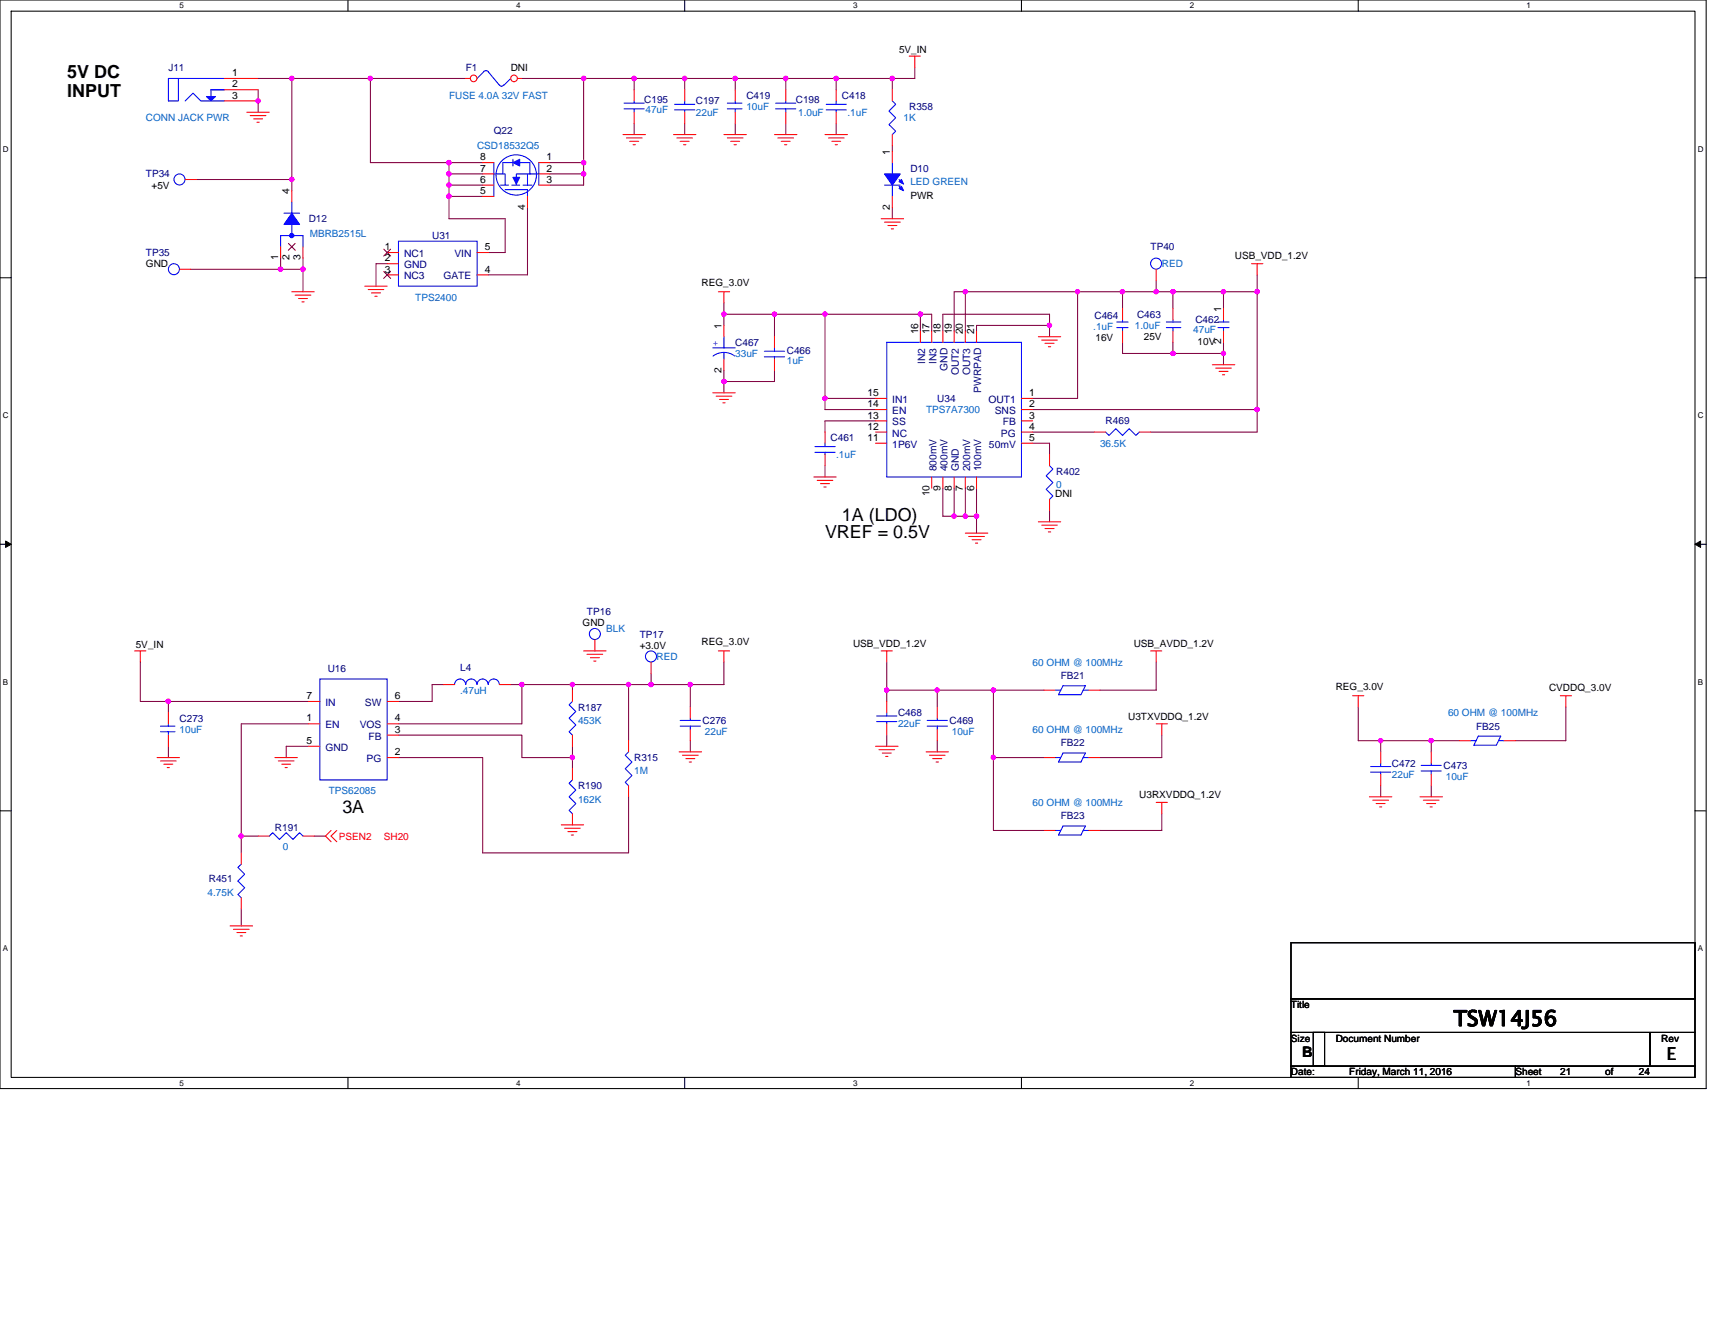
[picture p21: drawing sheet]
<svg xmlns="http://www.w3.org/2000/svg" width="279mm" height="216mm" viewBox="0 0 279 216" stroke-linecap="round" stroke-linejoin="round" font-family="sans-serif">
<defs><g id="words">
<text font-size="3.5" x="236.8" y="167.2">TSW14J56</text>
<g font-size="2.9">
<text x="11" y="12.8">5V DC</text>
<text x="11" y="15.8">INPUT</text>
<text x="134.4" y="87.7">VREF = 0.5V</text>
<text x="137.2" y="84.9">1A (LDO)</text>
<text x="55.8" y="132.5">3A</text>
<text x="271.6" y="172.8">E</text>
</g>
<text font-size="2.4" x="212.1" y="172.3">B</text>
<g font-size="1.7">
<text x="37.8" y="16.1">3</text>
<text x="37.8" y="14.2">2</text>
<text x="37.8" y="12.4">1</text>
<text x="78.3" y="29.8">6</text>
<text x="78.3" y="28">7</text>
<text x="78.3" y="26.1">8</text>
<text x="89" y="28">2</text>
<text x="89" y="26.1">1</text>
<text x="89" y="29.8">3</text>
<text x="145" y="25.2" transform="rotate(-90 145 25.2)">1</text>
<text x="47.2" y="31.6" transform="rotate(-90 47.2 31.6)">4</text>
<text x="78.3" y="31.6">5</text>
<text x="85.6" y="34.2" transform="rotate(-90 85.6 34.2)">4</text>
<text x="145" y="34.2" transform="rotate(-90 145 34.2)">2</text>
<text x="62.7" y="40.8">1</text>
<text x="79" y="40.8">5</text>
<text x="45.3" y="42.4" transform="rotate(-90 45.3 42.4)">1</text>
<text x="47.2" y="42.4" transform="rotate(-90 47.2 42.4)">2</text>
<text x="49" y="42.4" transform="rotate(-90 49 42.4)">3</text>
<text x="62.7" y="42.6">2</text>
<text x="62.7" y="44.4">3</text>
<text x="79" y="44.4">4</text>
<text x="117.6" y="53.6" transform="rotate(-90 117.6 53.6)">1</text>
<text x="198.9" y="50.8" transform="rotate(-90 198.9 50.8)">1</text>
<text x="149.6" y="54.5" transform="rotate(-90 149.6 54.5)">16</text>
<text x="151.4" y="54.5" transform="rotate(-90 151.4 54.5)">17</text>
<text x="153.2" y="54.5" transform="rotate(-90 153.2 54.5)">18</text>
<text x="155.1" y="54.5" transform="rotate(-90 155.1 54.5)">19</text>
<text x="156.9" y="54.5" transform="rotate(-90 156.9 54.5)">20</text>
<text x="158.7" y="54.5" transform="rotate(-90 158.7 54.5)">21</text>
<text x="198.9" y="56.1" transform="rotate(-90 198.9 56.1)">2</text>
<text x="117.6" y="60.7" transform="rotate(-90 117.6 60.7)">2</text>
<text x="141.3" y="64.5">15</text>
<text x="167.7" y="64.5">1</text>
<text x="141.3" y="70">12</text>
<text x="141.3" y="71.8">11</text>
<text x="141.3" y="68.2">13</text>
<text x="141.3" y="66.4">14</text>
<text x="167.7" y="70">4</text>
<text x="167.7" y="66.4">2</text>
<text x="167.7" y="68.2">3</text>
<text x="167.7" y="71.8">5</text>
<text x="151.4" y="80.9" transform="rotate(-90 151.4 80.9)">10</text>
<text x="153.2" y="79.9" transform="rotate(-90 153.2 79.9)">9</text>
<text x="155.1" y="79.9" transform="rotate(-90 155.1 79.9)">8</text>
<text x="156.9" y="79.9" transform="rotate(-90 156.9 79.9)">7</text>
<text x="158.7" y="79.9" transform="rotate(-90 158.7 79.9)">6</text>
<text x="49.9" y="113.9">7</text>
<text x="64.3" y="113.9">6</text>
<text x="49.9" y="117.6">1</text>
<text x="64.3" y="117.6">4</text>
<text x="64.3" y="119.4">3</text>
<text x="49.9" y="121.2">5</text>
<text x="64.3" y="123.1">2</text>
</g>
<g font-size="1.7" fill="#000080">
<text x="65.8" y="41.9">NC1</text>
<text x="74" y="41.9">VIN</text>
<text x="65.8" y="43.7">GND</text>
<text x="65.8" y="45.5">NC3</text>
<text x="72.2" y="45.5">GATE</text>
<text x="150.7" y="59.3" transform="rotate(-90 150.7 59.3)">IN2</text>
<text x="152.5" y="59.3" transform="rotate(-90 152.5 59.3)">IN3</text>
<text x="145.4" y="65.7">IN1</text>
<text x="154.4" y="60.4" transform="rotate(-90 154.4 60.4)">GND</text>
<text x="156.2" y="61.2" transform="rotate(-90 156.2 61.2)">OUT2</text>
<text x="158" y="61.2" transform="rotate(-90 158 61.2)">OUT3</text>
<text x="159.9" y="64.1" transform="rotate(-90 159.9 64.1)">PWRPAD</text>
<text x="161" y="65.7">OUT1</text>
<text x="145.4" y="71.1">NC</text>
<text x="145.4" y="69.3">SS</text>
<text x="145.4" y="67.5">EN</text>
<text x="162.1" y="67.5">SNS</text>
<text x="163.1" y="71.1">PG</text>
<text x="163.4" y="69.3">FB</text>
<text x="145.4" y="73">1P6V</text>
<text x="152.5" y="76.8" transform="rotate(-90 152.5 76.8)">800mV</text>
<text x="154.4" y="76.8" transform="rotate(-90 154.4 76.8)">400mV</text>
<text x="156.2" y="76.8" transform="rotate(-90 156.2 76.8)">GND</text>
<text x="158" y="76.8" transform="rotate(-90 158 76.8)">200mV</text>
<text x="159.9" y="76.8" transform="rotate(-90 159.9 76.8)">100mV</text>
<text x="161.1" y="73">50mV</text>
<text x="53" y="115">IN</text>
<text x="53" y="118.7">EN</text>
<text x="58.6" y="118.7">VOS</text>
<text x="59.5" y="115">SW</text>
<text x="53" y="122.3">GND</text>
<text x="59.7" y="124.2">PG</text>
<text x="60" y="120.5">FB</text>
</g>
<g font-size="1.6" fill="#000080">
<text x="27.4" y="11.5">J11</text>
<text x="75.9" y="11.5">F1</text>
<text x="105" y="16.8">C195</text>
<text x="113.4" y="17">C197</text>
<text x="121.6" y="16.1">C419</text>
<text x="129.6" y="16.8">C198</text>
<text x="137.2" y="16.1">C418</text>
<text x="148.1" y="17.9">R358</text>
<text x="80.5" y="21.8">Q22</text>
<text x="23.8" y="28.9">TP34</text>
<text x="148.3" y="28">D10</text>
<text x="23.8" y="41.7">TP35</text>
<text x="50.3" y="36.2">D12</text>
<text x="70.4" y="39">U31</text>
<text x="187.5" y="40.8">TP40</text>
<text x="178.3" y="51.9">C464</text>
<text x="185.3" y="51.8">C463</text>
<text x="194.8" y="52.7">C462</text>
<text x="119.8" y="56.3">C467</text>
<text x="128.2" y="57.6">C466</text>
<text x="152.7" y="65.5">U34</text>
<text x="135.3" y="71.9">C461</text>
<text x="180.1" y="69.1">R469</text>
<text x="172.1" y="77.4">R402</text>
<text x="95.6" y="100.2">TP16</text>
<text x="104.2" y="103.9">TP17</text>
<text x="53.4" y="109.6">U16</text>
<text x="75" y="109.4">L4</text>
<text x="172.8" y="110.7">FB21</text>
<text x="29.3" y="117.6">C273</text>
<text x="94.2" y="115.8">R187</text>
<text x="114.5" y="118">C276</text>
<text x="146.3" y="116.7">C468</text>
<text x="154.7" y="118">C469</text>
<text x="240.5" y="118.9">FB25</text>
<text x="103.3" y="124">R315</text>
<text x="172.8" y="121.6">FB22</text>
<text x="226.8" y="124.9">C472</text>
<text x="235.2" y="125.3">C473</text>
<text x="94.2" y="128.6">R190</text>
<text x="44.8" y="135.3">R191</text>
<text x="172.8" y="133.5">FB23</text>
<text x="34" y="143.8">R451</text>
</g>
<g font-size="1.6">
<text x="83.2" y="11.5">DNI</text>
<text x="146.5" y="8.6">5V_IN</text>
<text x="24.7" y="30.7">+5V</text>
<text x="148.3" y="32.4">PWR</text>
<text x="23.8" y="43.5">GND</text>
<text x="114.3" y="46.7">REG_3.0V</text>
<text x="201.2" y="42.2">USB_VDD_1.2V</text>
<text x="178.5" y="55.6">16V</text>
<text x="186.4" y="55.4">25V</text>
<text x="195.1" y="56.2">10V</text>
<text x="171.9" y="81">DNI</text>
<text x="22.1" y="105.5">5V_IN</text>
<text x="94.9" y="102.1">GND</text>
<text x="104.2" y="105.7">+3.0V</text>
<text x="114.3" y="105.2">REG_3.0V</text>
<text x="139" y="105.3">USB_VDD_1.2V</text>
<text x="184.7" y="105.3">USB_AVDD_1.2V</text>
<text x="217.6" y="112.5">REG_3.0V</text>
<text x="252.4" y="112.7">CVDDQ_3.0V</text>
<text x="183.8" y="117.2">U3TXVDDQ_1.2V</text>
<text x="185.6" y="130">U3RXVDDQ_1.2V</text>
<text x="210.3" y="164.2">Title</text>
<text x="210.3" y="169.7">Size</text>
<text x="217.6" y="169.7">Document Number</text>
<text x="270.7" y="169.7">Rev</text>
<text x="210.3" y="175.2">Date:</text>
<text x="219.8" y="175.2">Friday, March 11, 2016</text>
<text x="246.9" y="175.2">Sheet</text>
<text x="254.2" y="175.2">21</text>
<text x="261.5" y="175.2">of</text>
<text x="267" y="175.2">24</text>
</g>
<g font-size="1.6" fill="#0065ca">
<text x="73.2" y="16.1">FUSE 4.0A 32V FAST</text>
<text x="121.6" y="17.9">10uF</text>
<text x="23.8" y="19.8">CONN JACK PWR</text>
<text x="105.2" y="18.5">47uF</text>
<text x="113.4" y="18.8">22uF</text>
<text x="130" y="18.8">1.0uF</text>
<text x="138.1" y="18.8">.1uF</text>
<text x="147.2" y="19.8">1K</text>
<text x="77.7" y="24.3">CSD18532Q5</text>
<text x="148.3" y="30.2">LED GREEN</text>
<text x="50.5" y="38.6">MBRB2515L</text>
<text x="189.3" y="43.5">RED</text>
<text x="67.6" y="49">TPS2400</text>
<text x="178.1" y="53.8">.1uF</text>
<text x="184.9" y="53.6">1.0uF</text>
<text x="119.8" y="58.2">33uF</text>
<text x="128.2" y="59.3">1uF</text>
<text x="194.4" y="54.3">47uF</text>
<text x="150.9" y="67.3">TPS7A7300</text>
<text x="136.2" y="74.6">.1uF</text>
<text x="179.2" y="72.8">36.5K</text>
<text x="172.1" y="79.6">0</text>
<text x="98.7" y="103">BLK</text>
<text x="107" y="107.5">RED</text>
<text x="75" y="113">.47uH</text>
<text x="168.2" y="108.5">60 OHM @ 100MHz</text>
<text x="29.3" y="119.4">10uF</text>
<text x="94.2" y="118">453K</text>
<text x="114.9" y="119.8">22uF</text>
<text x="146.3" y="118.5">22uF</text>
<text x="155.1" y="119.8">10uF</text>
<text x="168.2" y="119.4">60 OHM @ 100MHz</text>
<text x="235.9" y="116.7">60 OHM @ 100MHz</text>
<text x="53.6" y="129.3">TPS62085</text>
<text x="94.2" y="130.8">162K</text>
<text x="103.3" y="126.2">1M</text>
<text x="168.2" y="131.3">60 OHM @ 100MHz</text>
<text x="226.8" y="126.7">22uF</text>
<text x="235.5" y="127.1">10uF</text>
<text x="46.1" y="138.5">0</text>
<text x="33.8" y="145.9">4.75K</text>
</g>
<text font-size="1.6" fill="#00f" x="116.1" y="56.3">+</text>
<g font-size="1.6" fill="#f00">
<text x="55.2" y="136.8">PSEN2</text>
<text x="62.5" y="136.8">SH20</text>
</g>
<g font-size="1.3">
<text x="29.3" y="1.4">5</text>
<text x="84.1" y="1.4">4</text>
<text x="139" y="1.4">3</text>
<text x="193.8" y="1.4">2</text>
<text x="248.7" y="1.4">1</text>
<text x=".5" y="24.7">D</text>
<text x="276.6" y="24.7">D</text>
<text x=".5" y="68.2">C</text>
<text x="276.6" y="68.2">C</text>
<text x=".5" y="111.6">B</text>
<text x="276.6" y="111.6">B</text>
<text x=".5" y="155">A</text>
<text x="276.6" y="155">A</text>
<text x="29.3" y="176.9">5</text>
<text x="84.1" y="176.9">4</text>
<text x="139" y="176.9">3</text>
<text x="193.8" y="176.9">2</text>
<text x="248.7" y="176.9">1</text>
</g>
</g></defs>
<path d="M0 0h278v177.4h-278zM1.8 1.8h274.3v173.8h-274.3z" fill="none" stroke="#000" stroke-width=".17"/>
<g fill="#fff">
<path d="M29.3 .2h.7v1.5h-.7z"/>
<path d="M29.3 175.7h.7v1.5h-.7z"/>
</g>
<path d="M56.7 0v1.8M56.7 175.6v1.8" fill="none" stroke="#000" stroke-width=".17"/>
<g fill="#fff">
<path d="M84.1 .2h.7v1.5h-.7z"/>
<path d="M84.1 175.7h.7v1.5h-.7z"/>
</g>
<path d="M111.5 0v1.8M111.5 175.6v1.8" fill="none" stroke="#000" stroke-width=".17"/>
<g fill="#fff">
<path d="M139 .2h.7v1.5h-.7z"/>
<path d="M139 175.7h.7v1.5h-.7z"/>
</g>
<path d="M166.4 0v1.8M166.4 175.6v1.8" fill="none" stroke="#000" stroke-width=".17"/>
<g fill="#fff">
<path d="M193.8 .2h.8v1.5h-.8z"/>
<path d="M193.8 175.7h.8v1.5h-.8z"/>
</g>
<path d="M221.3 0v1.8M221.3 175.6v1.8" fill="none" stroke="#000" stroke-width=".17"/>
<g fill="#fff">
<path d="M248.7 .2h.7v1.5h-.7z"/>
<path d="M248.7 175.7h.7v1.5h-.7z"/>
<path d="M.5 23.5h.9v1.5h-.9z"/>
<path d="M276.6 23.5h1v1.5h-1z"/>
<path d="M.5 67h.9v1.4h-.9z"/>
<path d="M276.6 67h1v1.4h-1z"/>
</g>
<path d="M0 45.3h1.8M276.1 45.3h1.9" fill="none" stroke="#000" stroke-width=".17"/>
<g fill="#fff">
<path d="M.5 110.4h.8v1.5h-.8z"/>
<path d="M276.6 110.4h.9v1.5h-.9z"/>
</g>
<path d="M0 88.7h1.8M276.1 88.7h1.9" fill="none" stroke="#000" stroke-width=".17"/>
<path d="M.9 88.2l.9 .5-.9 .5zM276.1 88.7l1-.5v1z" fill="#000" stroke="#000" stroke-width=".16"/>
<g fill="#fff">
<path d="M.5 153.8h.8v1.5h-.8z"/>
<path d="M276.6 153.8h.9v1.5h-.9z"/>
</g>
<path d="M0 132.1h1.8M276.1 132.1h1.9M210.3 153.6h65.8v9.2M210.3 153.6h65.8v9.2h-65.8zM210.3 162.8h65.8v5.4h-65.8zM210.3 168.2h5.5v5.5h-5.5zM210.3 173.7h36.6v1.9h-36.6zM214 168.2h54.8v5.5h-54.8zM246.9 173.7h29.2v1.9h-29.2zM268.8 168.2h7.3v5.5h-7.3z" fill="none" stroke="#000" stroke-width=".17"/>
<g fill="none" stroke="#800040" stroke-width=".17">
<path d="M42.1 14.6v3.7M42.1 12.8h5.4M47.5 12.8v16.5M47.5 12.8h12.8M60.3 12.8v13.7h12.9M60.3 12.8h15.6M85 12.8h10.1M95.1 12.8h8.2M95.1 12.8v13.7M103.3 12.8h8.2M103.3 12.8v1.8M111.5 12.8v1.8"/>
<path d="M111.5 12.8h8.3M119.8 12.8h8.2M119.8 12.8v1.8M128 12.8v1.8M128 12.8h8.2M136.2 12.8v1.8M136.2 12.8h9.2M145.4 12.8v1.8M149 11v1.8h-3.6M32 29.3h15.5M47.5 29.3v1.8M73.2 26.5v1.8"/>
<path d="M73.2 26.5h5.4M73.2 30.2v1.8h5.4M73.2 30.2h5.4M73.2 28.3h5.4M73.2 32v3.6h9.1v5.5h-2.8M73.2 28.3v1.9M85.9 33.8v11h-6.4M89.6 26.5h5.5M89.6 28.3h5.5M95.1 26.5v1.8M95.1 28.3v1.9h-5.5M103.3 20.1v1.8"/>
<path d="M111.5 20.1v1.8M119.8 20.1v1.8M128 20.1v1.8M136.2 20.1v1.8M145.4 23.8v.9M145.4 33.8v1.8M31.1 43.9h14.6M45.7 42.1v1.8h3.7M49.4 42.1v1.8M49.4 43.9v3.6M63.1 43h-1.8v3.6M117.9 51.2h8.3"/>
<path d="M117.9 51.2v1.8M117.9 49.4v1.8M126.2 51.2h8.2M126.2 51.2v3.7M134.4 51.2h15.5v2.7M134.4 51.2v13.7M149.9 51.2h1.9v2.7M155.4 53.9v-6.4h1.9v6.4M157.3 47.5h18.3M171 53v1.9M171 53v-1.8h-17.4v2.7M171 53h-11.9v.9"/>
<path d="M175.6 47.5v17.4h-7.4M175.6 47.5h7.3M182.9 47.5h5.5M182.9 55.8v1.8h8.2M182.9 47.5v2.8M188.4 47.5h2.7M188.4 45.7v1.8M191.1 55.8v1.8M191.1 57.6h8.2M191.1 47.5h8.2M191.1 47.5v2.8M199.3 47.5h5.5"/>
<path d="M199.3 55.8v1.8M199.3 57.6v1.8M199.3 47.5v2.8M204.8 47.5v19.2M204.8 44.8v2.7M117.9 60.3v1.9M117.9 62.2v1.8M126.2 60.3v1.9h-8.3M134.4 64.9h8.2M134.4 75.9v1.8M134.4 64.9v1.8h8.2M142.6 68.6h-8.2v1.8"/>
<path d="M153.6 79.5v4.6h1.8M155.4 79.5v4.6M157.3 79.5v4.6M159.1 79.5v4.6M168.2 72.2h2.8v1.9M168.2 66.7h36.6M168.2 70.4h10.1M204.8 66.7v3.7h-17.3M155.4 84.1h1.9M157.3 84.1h1.8M159.1 84.1v2.8M171 83.2v1.8"/>
<path d="M22.9 107.9v6.4h4.5M27.4 114.3h22.9M27.4 114.3v1.8M50.3 117.9h-11v18.3h2.8M64.9 119.8h20.1v3.6h8.3M72.2 111.5h-1.8v2.8h-5.5M83.2 111.5h1.8M85 111.5h8.3M85 111.5v6.4h-20.1M93.3 111.5h9.1M93.3 111.5v1M102.4 111.5v9.2"/>
<path d="M102.4 111.5h3.7M106.1 111.5h6.4M106.1 109.7v1.8M112.5 111.5v3.7M117.9 107.9v3.6h-5.4M144.5 107.9v4.6h8.2M144.5 119.8v1.8M144.5 112.5v1.8M152.7 112.5v2.7M152.7 112.5h9.1M161.8 112.5v10.9h8.3M161.8 112.5h8.3"/>
<path d="M188.4 107.9v4.6h-9.2M189.3 119.8v3.6h-10.1M221.3 115.2v5.5h3.6M255.1 115.2v5.5h-8.2M27.4 121.6v1.8M39.3 136.2v2.8M50.3 121.6h-3.7v1.8M51.2 136.2h1.8M64.9 123.4h13.7v15.6h23.8v-9.2M93.3 121.6v1.8M93.3 123.4v1.9M112.5 120.7v1.8"/>
<path d="M152.7 120.7v1.8M161.8 123.4v11.9h8.3M189.3 132.6v2.7h-10.1M224.9 128v1.8M224.9 120.7v1.8M224.9 120.7h8.3M233.2 128v1.8M233.2 120.7v1.8M233.2 120.7h4.5M39.3 148.1v2.8"/>
</g>
<g fill="#f0f" stroke="#f0f" stroke-width=".17">
<circle cx="42" cy="16.4" r=".35"/>
<circle cx="45.7" cy="43.9" r=".36"/>
<circle cx="47.5" cy="29.2" r=".35"/>
<circle cx="47.5" cy="12.8" r=".36"/>
<circle cx="95.1" cy="28.3" r=".36"/>
<circle cx="60.3" cy="12.8" r=".36"/>
<circle cx="95.1" cy="26.5" r=".36"/>
<circle cx="95.1" cy="12.8" r=".36"/>
<circle cx="73.1" cy="32" r=".36"/>
<circle cx="73.1" cy="30.1" r=".36"/>
<circle cx="73.1" cy="28.3" r=".36"/>
<circle cx="73.1" cy="26.5" r=".36"/>
<circle cx="49.4" cy="43.9" r=".36"/>
<circle cx="111.5" cy="12.8" r=".36"/>
<circle cx="103.3" cy="12.8" r=".36"/>
<circle cx="128" cy="12.8" r=".36"/>
<circle cx="145.4" cy="12.8" r=".36"/>
<circle cx="136.2" cy="12.8" r=".36"/>
<circle cx="119.8" cy="12.8" r=".36"/>
<circle cx="161.8" cy="112.4" r=".35"/>
<circle cx="161.8" cy="123.4" r=".36"/>
<circle cx="175.5" cy="47.5" r=".35"/>
<circle cx="157.3" cy="47.5" r=".35"/>
<circle cx="134.4" cy="64.9" r=".35"/>
<circle cx="171" cy="53" r=".35"/>
<circle cx="191.1" cy="57.6" r=".36"/>
<circle cx="199.3" cy="57.6" r=".35"/>
<circle cx="191.1" cy="47.5" r=".36"/>
<circle cx="182.9" cy="47.5" r=".36"/>
<circle cx="199.3" cy="47.5" r=".35"/>
<circle cx="204.8" cy="47.5" r=".36"/>
<circle cx="188.3" cy="47.5" r=".35"/>
<circle cx="117.9" cy="51.2" r=".36"/>
<circle cx="144.4" cy="112.4" r=".35"/>
<circle cx="152.7" cy="112.4" r=".35"/>
<circle cx="93.2" cy="123.4" r=".36"/>
<circle cx="85" cy="111.5" r=".35"/>
<circle cx="93.2" cy="111.5" r=".35"/>
<circle cx="106.1" cy="111.5" r=".35"/>
<circle cx="102.4" cy="111.5" r=".35"/>
<circle cx="39.3" cy="136.2" r=".36"/>
<circle cx="112.4" cy="111.5" r=".35"/>
<circle cx="27.4" cy="114.3" r=".36"/>
<circle cx="224.9" cy="120.7" r=".35"/>
<circle cx="233.2" cy="120.7" r=".36"/>
<circle cx="149.9" cy="51.2" r=".36"/>
<circle cx="134.4" cy="51.2" r=".35"/>
<circle cx="155.4" cy="84.1" r=".36"/>
<circle cx="204.8" cy="66.7" r=".36"/>
<circle cx="157.3" cy="84.1" r=".35"/>
<circle cx="117.9" cy="62.2" r=".36"/>
<circle cx="126.2" cy="51.2" r=".35"/>
<circle cx="159.1" cy="84.1" r=".36"/>
</g>
<g fill="none" stroke="#f00" stroke-width=".17">
<path d="M36.6 16.4h5.5M36.6 14.6h5.5M36.6 12.8h5.5M40.2 18.3h3.7M40.8 18.8h2.5M41.3 19.4h1.5M41.9 19.9h.3M103.3 14.6v1.8M103.3 18.3v1.8M111.5 18.3v1.8M111.5 14.6v1.8M119.8 14.6v1.8"/>
<path d="M119.8 18.3v1.8M128 14.6v1.8M128 18.3v1.8M136.2 18.3v1.8M136.2 14.6v1.8M148.1 9.1h1.8M149 9.1v1.9M47.5 31.1v1.8M78.6 32h1.9M78.6 30.2h1.9M78.6 28.3h1.9M78.6 26.5h1.9"/>
<path d="M85.9 32v1.8M87.8 28.3h1.8M87.8 26.5h1.8M87.8 30.2h1.8M101.5 21.9h3.7M102 22.5h2.6M102.6 23h1.5M103.1 23.6h.4M109.7 21.9h3.7M110.3 22.5h2.5M110.8 23h1.5M111.4 23.6h.3"/>
<path d="M117.9 21.9h3.7M118.5 22.5h2.6M119 23h1.5M119.6 23.6h.4M126.2 21.9h3.6M126.7 22.5h2.6M127.3 23h1.4M127.8 23.6h.4M134.4 21.9h3.7M135 22.5h2.5M135.5 23h1.5M136.1 23.6h.3"/>
<path d="M143.6 35.6h3.6M144.1 36.2h2.6M144.7 36.7h1.4M145.2 37.3h.4M145.4 24.7v1.8M145.4 32v1.8M29.3 43.9h1.8M45.7 40.2v1.9M47.5 47.5h3.7M47.5 40.2h.1M48.1 48.1h2.6M48.6 48.6h1.5"/>
<path d="M49.2 49.2h.4M49.4 40.2v1.9M59.4 46.6h3.7M60 47.2h2.5M60.5 47.7h1.5M61.1 48.3h.3M63.1 41.1h1.8M63.1 43h1.8M63.1 44.8h1.8M77.7 44.8h1.8M77.7 41.1h1.8M117 47.5h1.9"/>
<path d="M117.9 47.5v1.9M117.9 53v1.9M117.9 58.5v1.8M149.9 53.9v1.9M151.8 53.9v1.9M153.6 53.9v1.9M155.4 53.9v1.9M157.3 53.9v1.9M159.1 53.9v1.9M169.2 54.9h3.6M169.7 55.4h2.6M170.2 55.9h1.5"/>
<path d="M170.8 56.5h.4M188.4 43.9v1.8M197.5 59.4h3.7M198.1 60h2.5M203.9 43h1.8M204.8 43v1.8M116.1 64h3.7M116.7 64.6h2.5M117.2 65.1h1.5M117.8 65.6h.3M132.6 77.7h3.6M133.1 78.3h2.6"/>
<path d="M133.7 78.8h1.4M134.2 79.4h.4M134.4 74.1v1.8M134.4 70.4v1.8M142.6 70.4h1.9M142.6 72.2h1.9M142.6 64.9h1.9M142.6 68.6h1.9M142.6 66.7h1.9M151.8 77.7v1.8M153.6 77.7v1.8M155.4 77.7v1.8"/>
<path d="M157.3 77.7v1.8M159.1 77.7v1.8M166.4 64.9h1.8M166.4 66.7h1.8M166.4 72.2h1.8M166.4 70.4h1.8M166.4 68.6h1.8M178.3 70.4h1.8M185.6 70.4h1.9M198.6 60.5h1.5M199.2 61.1h.3M157.3 86.9h3.6"/>
<path d="M157.8 87.4h2.6M158.4 87.9h1.4M158.9 88.5h.4M169.2 85h3.6M169.7 85.6h2.6M170.2 86.1h1.5M170.8 86.7h.4M21.9 106.1h1.9M22.9 106.1v1.8M27.4 116.1v1.8M27.4 119.8v1.8M50.3 114.3h1.8"/>
<path d="M50.3 117.9h1.8M63.1 114.3h1.8M63.1 119.8h1.8M63.1 117.9h1.8M72.2 111.5h1.9M81.4 111.5h1.8M93.3 112.5v1.8M93.3 119.8v1.8M95.1 106.1h3.6M95.6 106.6h2.6M96.2 107.2h1.4M96.7 107.7h.4"/>
<path d="M106.1 107.9v1.8M112.5 115.2v1.8M112.5 118.9v1.8M117 106.1h1.9M117.9 106.1v1.8M143.6 106.1h1.8M144.5 106.1v1.8M144.5 117.9v1.9M144.5 114.3v1.8M152.7 115.2v1.8M152.7 118.9v1.8M170.1 112.5h1.8"/>
<path d="M177.4 112.5h1.8M187.5 106.1h1.8M188.4 106.1v1.8M188.4 117.9h1.8M189.3 117.9v1.9M220.4 113.4h1.8M221.3 113.4v1.8M254.2 113.4h1.8M255.1 113.4v1.8M25.6 123.4h3.7M26.1 124h2.6M26.7 124.5h1.5"/>
<path d="M27.2 125.1h.4M39.3 139v1.8M44.8 123.4h3.7M45.3 124h2.6M45.9 124.5h1.4M46.4 125.1h.4M50.3 121.6h1.8M53.9 135.3l-.9 .9 .9 1M54.9 135.3l-1 .9 1 1M63.1 123.4h1.8M91.4 134.4h3.7M92 135h2.5"/>
<path d="M92.5 135.5h1.5M93.1 136.1h.4M93.3 125.3v1.8M93.3 132.6v1.8M102.4 120.7v1.8M102.4 128v1.8M110.6 122.5h3.7M111.2 123.1h2.5M111.7 123.6h1.5M112.3 124.2h.3M142.6 121.6h3.7M143.2 122.2h2.6"/>
<path d="M143.7 122.7h1.5M144.3 123.3h.4M150.9 122.5h3.6M151.4 123.1h2.6M152 123.6h1.4M152.5 124.2h.4M170.1 135.3h1.8M177.4 135.3h1.8M188.4 130.7h1.8M189.3 130.7v1.9M223.1 129.8h3.7M223.6 130.4h2.6"/>
<path d="M224.2 130.9h1.5M224.7 131.5h.4M224.9 126.2v1.8M224.9 122.5v1.9M231.3 129.8h3.7M231.9 130.4h2.5M232.4 130.9h1.5M233 131.5h.3M233.2 122.5v1.9M233.2 126.2v1.8M237.7 120.7h1.9M245 120.7h1.9"/>
<path d="M37.5 150.9h3.6M38 151.4h2.6M38.6 152h1.4M39.1 152.5h.4M39.3 146.3v1.8"/>
</g>
<g fill="none" stroke="#00f" stroke-width=".17">
<path d="M27.4 12.8h1.7v3.6h-1.7zM29.1 12.8h7.5M30.2 16.4l1.3-1.2 1.2 1.2h3.9M34.4 14.6h2.2zM34.4 14.6v1.1M78.8 11.7l-1.1 1.1M79.5 11.7l1.9 2.2M79.5 11.7l-.3-.2-.4 .2M82 13.8a.36 .36 0 0 1-.3 .3 .36 .36 0 0 1-.3-.3M83.2 12.8l-1.1 1.1M101.7 17.7h3.3M101.7 16.8h3.3"/>
<path d="M103.3 16.4v.4M103.3 17.7v.6M109.9 17h3.3M109.9 17.9h3.3M111.5 17.9v.4M111.5 16.4v.6M118.5 17.7h2.4M118.5 16.8h2.4M119.8 16.4v.4M119.8 17.7v.6M126.4 17.7h3.2M126.4 16.8h3.2"/>
<path d="M128 16.4v.4M128 17.7v.6M134.6 17h3.3M134.6 17.9h3.3M136.2 17.9v.4M136.2 16.4v.6M46.3 34.7h2.5M47.5 36.6v1.8M47.5 32.9v1.8M64.9 39.3h12.8v7.3h-12.8zM80.5 28.3h1.8v1.9M80.5 26.5v5.5"/>
<path d="M81.6 30.2h1.2M82.3 30.9h3.6v1.1M83.4 30.2h1.3M83.6 26v1.1M83.8 26.5h-1.9v1.8M84.7 26.5h1.6v1.8h1.5v-1.8M85.2 30.2h1.5M85.9 28.3v1.9M86.5 28.3h-2.4v1.9M87.8 28.3v1.9M144.1 30.2h2.6M145.4 26.5v1.8"/>
<path d="M145.4 30.2v1.8M146.5 29.3l.5 .5M146.5 30.4l.5 .5M45.7 40.2v-1.8h3.7v1.8M116.1 56.7h3.7M117.9 57.4v1.1M117.9 54.9v1.8M119.7 58l-1-.5-.8-.1-1.1 .2-.6 .4M144.5 55.8h21.9v21.9h-21.9zM132.8 72.8h3.3M132.8 73.7h3.3M134.4 73.7v.4"/>
<path d="M134.4 72.2v.6M180.1 70.4l.6 .6 1.1-1.2 1.1 1.2 1.1-1.2 1.1 1.2 .5-.6M26.1 119.2h2.4M26.1 118.3h2.4M27.4 117.9v.4M27.4 119.2v.6M52.1 110.6h11v16.5h-11zM81.3 111.5a.91 .91 0 0 0-.9-.9 .91 .91 0 0 0-.9 .9 .91 .91 0 0 0-.9-.9 .91 .91 0 0 0-.9 .9 .92 .92 0 0 0-.9-.9 .92 .92 0 0 0-.9 .9 .9 .9 0 0 0-.9-.9 .9 .9 0 0 0-.9 .9M93.3 114.3l-.6 .6 1.1 1-1.1 1.1 1.1 1.1-1.1 1.1 .6 .6M110.8 118.3h3.3M110.8 117.4h3.3M112.5 117v.4"/>
<path d="M112.5 118.3v.6M142.8 116.7h3.3M142.8 117.6h3.3M144.5 117.6v.3M144.5 116.1v.6M151 118.3h3.3M151 117.4h3.3M152.7 117v.4M152.7 118.3v.6M171.9 112.5h.9M173.2 111.7h3.6l-.7 1.5h-3.7zM176.5 112.5h.9"/>
<path d="M240.8 120h3.7l-.7 1.4h-3.7zM93.3 127.1l-.6 .5 1.1 1.1-1.1 1.1 1.1 1.1-1.1 1.1 .6 .6M102.4 122.5l-.5 .6 1.1 1.1-1.1 1.1 1.1 1.1-1.1 1.1 .5 .5M171.9 135.3h.9M173.2 134.6h3.6l-.7 1.5h-3.7zM176.5 135.3h.9M223.3 124.9h3.3M223.3 125.8h3.3M224.9 125.8v.4M224.9 124.4v.5M231.5 125.6h3.3M231.5 124.7h3.3"/>
<path d="M233.2 124.4v.3M233.2 125.6v.6M239.6 120.7h.9M244.1 120.7h.9M39.3 140.8l-.5 .6 1.1 1.1-1.1 1.1 1.1 1.1-1.1 1.1 .5 .5"/>
<circle cx="84.1" cy="28.5" r="3.3"/>
<circle cx="28.3" cy="43.9" r=".9"/>
<circle cx="188.4" cy="43" r=".9"/>
<circle cx="106.1" cy="107" r=".9"/>
</g>
<g fill="#00f" stroke="#00f" stroke-width=".17">
<path d="M47.5 34.7l1.3 1.9h-2.5z" fill-rule="evenodd"/>
<path d="M33.6 15.7h1.5l-.7 .7z" fill-rule="evenodd"/>
<path d="M144.1 28.3h2.6l-1.3 1.9z" fill-rule="evenodd"/>
<path d="M146.5 30.7l.4-.3 .3 .7z" fill-rule="evenodd"/>
<path d="M146.5 29.6l.4-.3 .3 .7z" fill-rule="evenodd"/>
<path d="M83.6 28.9h1.1l-.6 1.1z" fill-rule="evenodd"/>
<path d="M83.6 26.5l1.1-.5v1.1z" fill-rule="evenodd"/>
<circle cx="47.5" cy="38.4" r=".35"/>
</g>
<path d="M47 39.7l1.1 1.1M48.1 39.7l-1.1 1.1M62.5 40.6l1.1 1.1M62.5 44.2l1.1 1.2M63.6 40.6l-1.1 1.1M63.6 44.2l-1.1 1.2" fill="none" stroke="#800000" stroke-width=".16"/>
<circle cx="77.2" cy="12.8" r=".54" fill="#fff" stroke="#f00" stroke-width=".17"/>
<path d="M75.9 12.8h.7" fill="none" stroke="#f00" stroke-width=".17"/>
<circle cx="83.7" cy="12.8" r=".54" fill="#fff" stroke="#f00" stroke-width=".17"/>
<g fill="none" stroke="#f00" stroke-width=".17">
<path d="M84.3 12.8h.7M145.4 14.6v1.8M30.2 29.3h1.8M145.4 21.9v1.9M126.2 58.5v1.8M126.2 54.9v1.8M182.9 50.3v1.8M182.9 53.9v1.9M191.1 50.3v1.8M191.1 53.9v1.9M199.3 50.3v1.8M199.3 53.9v1.9"/>
<path d="M171 74.1v1.8M171 81.4v1.8M96.9 104.2v1.9M42.1 136.2h1.8M49.4 136.2h1.8M170.1 123.4h1.8M177.4 123.4h1.8"/>
</g>
<g fill="none" stroke="#00f" stroke-width=".17">
<path d="M145.4 16.4l.5 .6-1.1 1.1 1.1 1.1-1.1 1.1 1.1 1.1-.5 .5M124.5 57.2h3.3M124.5 58.1h3.3M126.2 58.1v.4M126.2 56.7v.5M181.9 52.5h1.9M181.9 53.4h1.9M182.9 52.1v.4M182.9 53.4v.5M190 53.4h2.4M190 52.5h2.4M191.1 52.1v.4"/>
<path d="M191.1 53.4v.5M198.4 52.5h1.8M198.4 53.4h1.8M199.3 52.1v.4M199.3 53.4v.5M171 75.9l.5 .5-1.1 1.1 1.1 1.1-1.1 1.1 1.1 1.1-.5 .6M43.9 136.2l.5-.5 1.1 1.1 1.1-1.1 1.1 1.1 1.1-1.1 .6 .5M171.9 123.4h.9M173.2 122.7h3.6l-.7 1.5h-3.7zM176.5 123.4h.9"/>
<circle cx="29.2" cy="29.2" r=".9"/>
<circle cx="96.9" cy="103.3" r=".9"/>
</g>
<g fill="#f0f" stroke="#f0f" stroke-width=".17">
<circle cx="42" cy="16.4" r=".35"/>
<circle cx="45.7" cy="43.9" r=".36"/>
<circle cx="47.5" cy="29.2" r=".35"/>
<circle cx="47.5" cy="12.8" r=".36"/>
<circle cx="95.1" cy="28.3" r=".36"/>
<circle cx="60.3" cy="12.8" r=".36"/>
<circle cx="95.1" cy="26.5" r=".36"/>
<circle cx="95.1" cy="12.8" r=".36"/>
<circle cx="73.1" cy="32" r=".36"/>
<circle cx="73.1" cy="30.1" r=".36"/>
<circle cx="73.1" cy="28.3" r=".36"/>
<circle cx="73.1" cy="26.5" r=".36"/>
<circle cx="49.4" cy="43.9" r=".36"/>
<circle cx="111.5" cy="12.8" r=".36"/>
<circle cx="103.3" cy="12.8" r=".36"/>
<circle cx="128" cy="12.8" r=".36"/>
<circle cx="145.4" cy="12.8" r=".36"/>
<circle cx="136.2" cy="12.8" r=".36"/>
<circle cx="119.8" cy="12.8" r=".36"/>
<circle cx="161.8" cy="112.4" r=".35"/>
<circle cx="161.8" cy="123.4" r=".36"/>
<circle cx="175.5" cy="47.5" r=".35"/>
<circle cx="157.3" cy="47.5" r=".35"/>
<circle cx="134.4" cy="64.9" r=".35"/>
<circle cx="171" cy="53" r=".35"/>
<circle cx="191.1" cy="57.6" r=".36"/>
<circle cx="199.3" cy="57.6" r=".35"/>
<circle cx="191.1" cy="47.5" r=".36"/>
<circle cx="182.9" cy="47.5" r=".36"/>
<circle cx="199.3" cy="47.5" r=".35"/>
<circle cx="204.8" cy="47.5" r=".36"/>
<circle cx="188.3" cy="47.5" r=".35"/>
<circle cx="117.9" cy="51.2" r=".36"/>
<circle cx="144.4" cy="112.4" r=".35"/>
<circle cx="152.7" cy="112.4" r=".35"/>
<circle cx="93.2" cy="123.4" r=".36"/>
<circle cx="85" cy="111.5" r=".35"/>
<circle cx="93.2" cy="111.5" r=".35"/>
<circle cx="106.1" cy="111.5" r=".35"/>
<circle cx="102.4" cy="111.5" r=".35"/>
<circle cx="39.3" cy="136.2" r=".36"/>
<circle cx="112.4" cy="111.5" r=".35"/>
<circle cx="27.4" cy="114.3" r=".36"/>
<circle cx="224.9" cy="120.7" r=".35"/>
<circle cx="233.2" cy="120.7" r=".36"/>
<circle cx="149.9" cy="51.2" r=".36"/>
<circle cx="134.4" cy="51.2" r=".35"/>
<circle cx="155.4" cy="84.1" r=".36"/>
<circle cx="204.8" cy="66.7" r=".36"/>
<circle cx="157.3" cy="84.1" r=".35"/>
<circle cx="117.9" cy="62.2" r=".36"/>
<circle cx="126.2" cy="51.2" r=".35"/>
<circle cx="159.1" cy="84.1" r=".36"/>
</g>
<use href="#words"/>
</svg>
